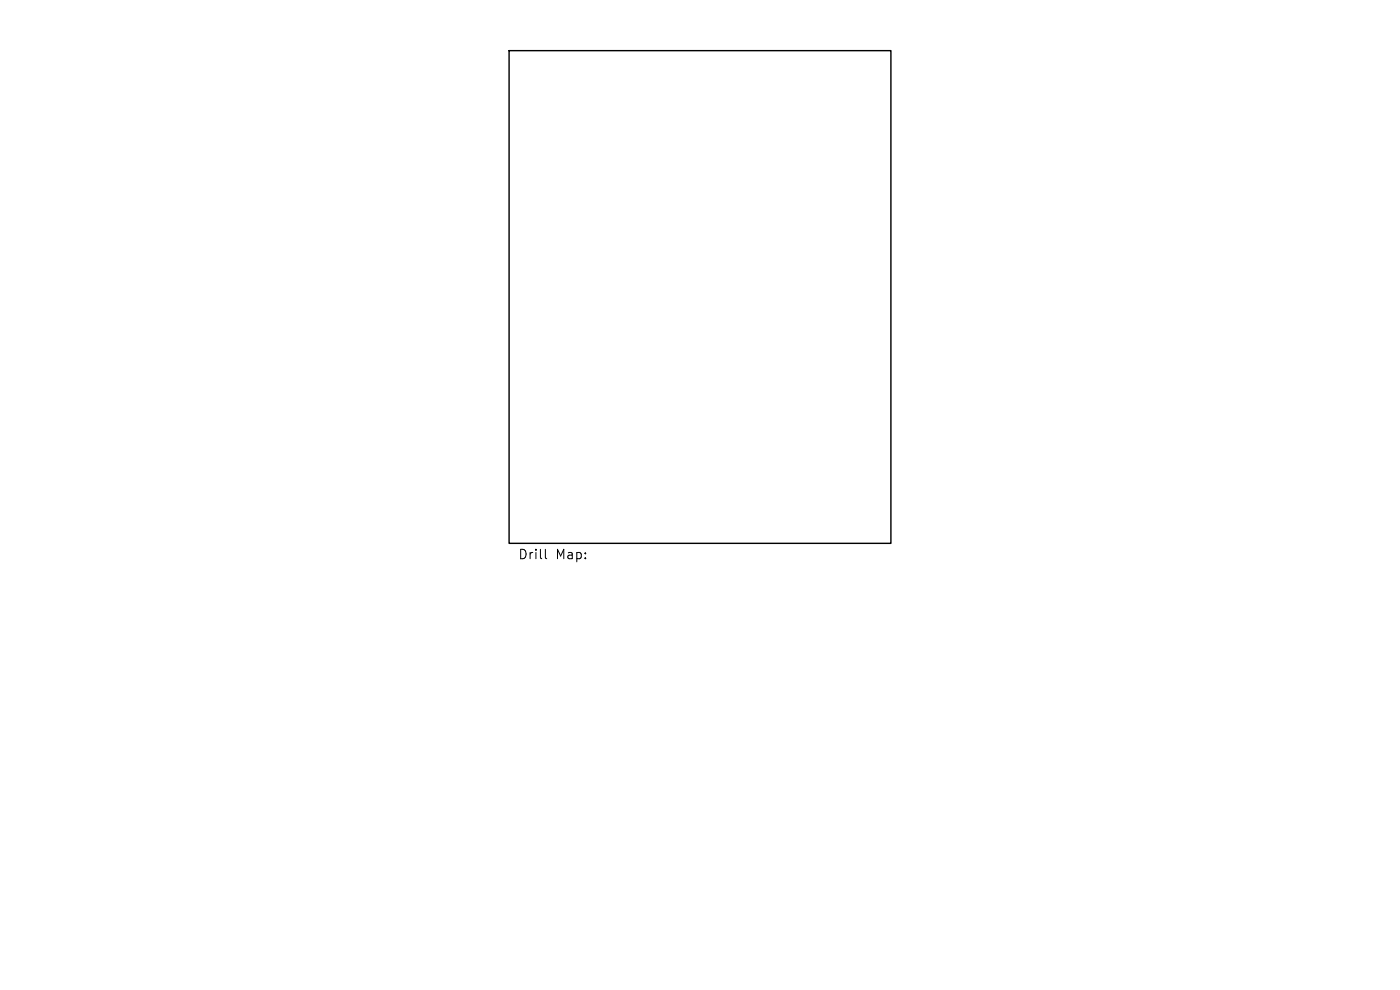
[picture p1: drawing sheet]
<svg xmlns="http://www.w3.org/2000/svg" width="297mm" height="210mm" viewBox="0 0 297 210" stroke-linecap="round" stroke-linejoin="round" font-family="sans-serif">
<defs><g id="words">
<g font-size="2.8">
<text x="109.9" y="118.9">Drill</text>
<text x="117.9" y="118.9">Map:</text>
</g>
</g></defs>
<path d="M108 10.7h81v104.6h-81z" fill="none" stroke="#000" stroke-width=".3"/>
<path d="M115.7 116.5v1.7l.3 .3" fill="none" stroke="#000" stroke-width=".21"/>
<use href="#words"/>
</svg>
